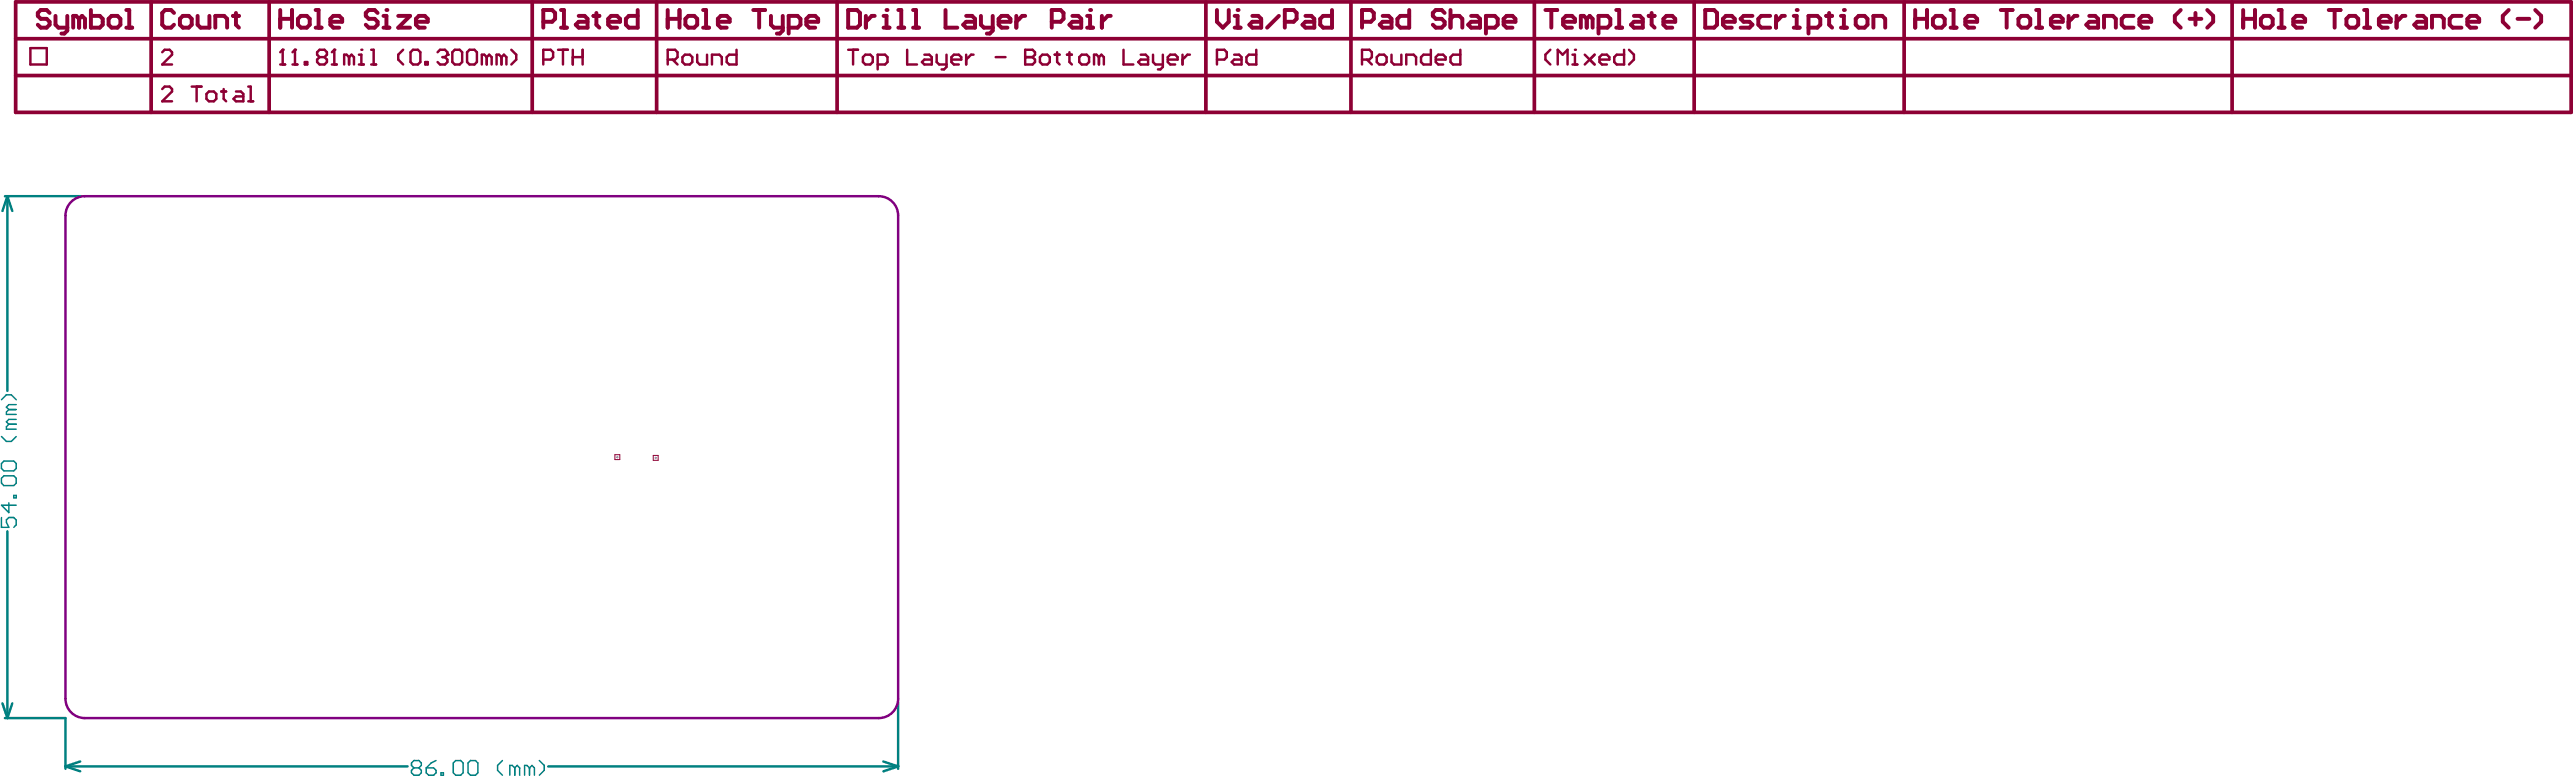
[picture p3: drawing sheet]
<svg xmlns="http://www.w3.org/2000/svg" width="885mm" height="268mm" viewBox="0 0 885 268" stroke-linecap="round" stroke-linejoin="round" font-family="sans-serif">
<g fill="none" stroke="#8d0034" stroke-width="1.3">
<path d="M5.4 13.3h878.7M5.4 .7h878.7v37.9h-878.7zM52 .7v37.9M92.6 .7v37.9M183 .7v37.9M225.8 .7v37.9M287.9 .7v37.9M414.7 .7v37.9M464.6 .7v37.9M527.6 .7v37.9M582.6 .7v37.9M654.8 .7v37.9"/>
<path d="M767.6 .7v37.9M5.4 26h878.7"/>
</g>
<path d="M10.4 16.5h5.7v5.7h-5.7z" fill="none" stroke="#8d0034" stroke-width=".84"/>
<path d="M211.4 156.3h1.7v1.7h-1.7zM224.6 156.5h1.7v1.7h-1.7z" fill="none" stroke="#8d0034" stroke-width=".34"/>
<g fill="none" stroke="#8d0034" stroke-width="1.4">
<path d="M586.4 3.4h3l1 1.1v4l-1 1h-3zM592.5 7.5h4v-1l-1-1h-2l-1 1v2l1 1h2M602.6 5.5h-3l-1 1 1 1h2l1 1-1 1h-3M608.7 5.5h-3l-1.1 1v2l1.1 1h3M610.7 5.5v4M613.8 5.5h-1l-2.1 2M616.8 9.5h2M616.8 5.5h1v4M658.6 6.5h4M658.6 3.4v6.1M662.6 3.4v6.1M664.7 6.5l1-1h2l1 1v2l-1 1h-2l-1-1z"/>
<path d="M670.8 9.5h2M670.8 3.4h1v6.1M675.8 7.5h4.1v-1l-1-1h-2.1l-1 1v2l1 1h2.1M688 3.4h4.1M690 3.4v6.1M694.1 6.5l1-1h2l1.1 1v2l-1.1 1h-2l-1-1zM700.2 9.5h2M700.2 3.4h1v6.1M705.3 7.5h4v-1l-1-1h-2l-1 1v2l1 1h2M711.3 5.5v4M714.4 5.5h-1l-2.1 2M718.4 5.5h2.1l1 1v3h-3.1l-1-1 1-1h3.1"/>
<path d="M723.5 9.5v-4h3.1l1 1v3M733.7 5.5h-3.1l-1 1v2l1 1h3.1M735.7 7.5h4v-1l-1-1h-2l-1 1v2l1 1h2M749.9 3.4l-2 2.1v2l2 2M752.9 6.5h4.1M755 4.5v4M759 3.4l2 2.1v2l-2 2M771.4 3.4v6.1M771.4 6.5h4M775.4 3.4v6.1M777.5 6.5l1-1h2l1 1v2l-1 1h-2l-1-1zM783.5 9.5h2.1"/>
<path d="M783.5 3.4h1.1v6.1M788.6 7.5h4.1v-1l-1-1h-2.1l-1 1v2l1 1h2.1M800.8 3.4h4M802.8 3.4v6.1M806.9 6.5l1-1h2l1 1v2l-1 1h-2l-1-1zM813 9.5h2M813 3.4h1v6.1M818 7.5h4.1v-1l-1-1h-2.1l-1 1v2l1 1h2.1M824.1 5.5v4M827.2 5.5h-1.1l-2 2M831.2 5.5h2.1l1 1v3h-3.1l-1-1 1-1h3.1M836.3 9.5v-4h3l1.1 1v3"/>
<path d="M846.4 5.5h-3l-1 1v2l1 1h3M848.5 7.5h4v-1l-1-1h-2l-1 1v2l1 1h2M862.7 3.4l-2.1 2.1v2l2.1 2M865.7 6.5h4.1M871.8 3.4l2 2.1v2l-2 2"/>
</g>
<circle cx="617.8" cy="3.4" r=".68" fill="#8d0034"/>
<path d="M621.9 9.5h3l1-1v-2l-1-1h-3v6M628 5.5h2M629 4.5v4l1 1M633.1 5.5h1v4M633.1 9.5h2" fill="none" stroke="#8d0034" stroke-width="1.4"/>
<circle cx="634.1" cy="3.4" r=".68" fill="#8d0034"/>
<g fill="none" stroke="#8d0034" stroke-width="1.4">
<path d="M531.4 3.4h4.1M533.5 3.4v6.1M537.5 7.5h4.1v-1l-1-1h-2.1l-1 1v2l1 1h2.1M545.6 6.5l-1-1h-1v4M545.6 6.5v3M545.6 6.5l1-1 1.1 1v3M549.7 9.5h3l1-1v-2l-1-1h-3v6M555.8 9.5h2M555.8 3.4h1v6.1M561.9 5.5h2l1 1v3h-3l-1.1-1 1.1-1h3M566.9 5.5h2.1M568 4.5v4l1 1"/>
<path d="M572 7.5h4.1v-1l-1-1h-2.1l-1 1v2l1 1h2.1M638.1 6.5l1-1h2.1l1 1v2l-1 1h-2.1l-1-1zM644.2 9.5v-4h3.1l1 1v3"/>
</g>
<path d="M533.1 17.1l-1.7 1.7v1.7l1.7 1.7M540.7 18.8h.9v3.4M535.7 22.2v-5.1l1.6 1.7 1.7-1.7v5.1M540.7 22.2h1.7" fill="none" stroke="#8d0034" stroke-width=".84"/>
<circle cx="541.6" cy="17.1" r=".42" fill="#8d0034"/>
<g fill="none" stroke="#8d0034" stroke-width=".84">
<path d="M473.4 19.6l.9-.8h1.7l.8 .8v1.7l-.8 .9h-1.7l-.9-.9zM478.5 18.8v2.5l.8 .9h2.6v-3.4M492 17.1v5.1h-2.5l-.9-.9v-1.7l.9-.8h2.5M502.2 17.1v5.1h-2.6l-.8-.9v-1.7l.8-.8h2.6M545 18.8l3.3 3.4M548.3 18.8l-3.3 3.4M558.5 17.1v5.1h-2.6l-.8-.9v-1.7l.8-.8h2.6M560.2 17.1l1.7 1.7v1.7l-1.7 1.7M468.4 20.5h2.5l.8-.9v-1.6l-.8-.9h-2.5v5.1M470 20.5l1.7 1.7M483.6 22.2v-3.4h2.5l.9 .8v2.6M493.7 20.5h3.4v-.9l-.8-.8h-1.7l-.9 .8v1.7l.9 .9h1.7"/>
<path d="M550 20.5h3.4v-.9l-.8-.8h-1.7l-.9 .8v1.7l.9 .9h1.7"/>
</g>
<path d="M418.5 3.4v4.1l2 2 2-2v-4.1M424.6 5.5h1v4M424.6 9.5h2M468.4 7.5h3l1-1v-2l-1-1.1h-3v6.1M475.5 5.5h2l1 1v3h-3l-1.1-1 1.1-1h3M484.6 3.4v6.1h-3.1l-1-1v-2l1-1h3.1M496.8 4.5l-1.1-1.1h-2l-1 1.1v1l1 1h2l1.1 1v1l-1.1 1h-2l-1-1M498.8 6.5l1-1h2l1.1 1v3M498.8 3.4v6.1M505.9 5.5h2l1 1v3h-3l-1-1 1-1h3M511 9.5h3l1-1v-2l-1-1h-3v6M517.1 7.5h4v-1l-1-1h-2l-1 1v2l1 1h2" fill="none" stroke="#8d0034" stroke-width="1.4"/>
<circle cx="425.6" cy="3.4" r=".68" fill="#8d0034"/>
<path d="M291.7 3.4h3l1 1.1v4l-1 1h-3zM297.7 5.5v4M300.8 5.5h-1l-2.1 2M303.8 5.5h1v4M303.8 9.5h2.1M430.6 5.5h2.1l1 1v3h-3.1l-1-1 1-1h3.1M439.8 5.5l-4.1 4M441.8 7.5h3.1l1-1v-2l-1-1.1h-3.1v6.1M448.9 5.5h2l1.1 1v3h-3.1l-1-1 1-1h3.1M458 3.4v6.1h-3l-1-1v-2l1-1h3" fill="none" stroke="#8d0034" stroke-width="1.4"/>
<path d="M424.4 18.8h1.7l.8 .8v2.6h-2.5l-.9-.9 .9-.8h2.5M432 17.1v5.1h-2.5l-.9-.9v-1.7l.9-.8h2.5M418.5 20.5h2.5l.9-.9v-1.6l-.9-.9h-2.5v5.1" fill="none" stroke="#8d0034" stroke-width=".84"/>
<circle cx="304.8" cy="3.4" r=".68" fill="#8d0034"/>
<g fill="none" stroke="#8d0034" stroke-width="1.4">
<path d="M308.9 9.5h2M308.9 3.4h1v6.1M314 9.5h2M314 3.4h1v6.1M325.1 3.4v6.1h4.1M332.2 5.5h2.1l1 1v3h-3.1l-1-1 1-1h3.1M337.3 5.5v3l1 1h3.1M341.4 5.5v5l-1 1h-1.1M343.4 7.5h4.1v-1l-1.1-1h-2l-1 1v2l1 1h2M349.5 5.5v4M352.5 5.5h-1l-2 2M361.7 7.5h3l1-1v-2l-1-1.1h-3v6.1"/>
<path d="M368.8 5.5h2l1 1v3h-3l-1.1-1 1.1-1h3M373.8 9.5h2.1M373.8 5.5h1v4"/>
</g>
<circle cx="374.8" cy="3.4" r=".68" fill="#8d0034"/>
<path d="M378.9 5.5v4M382 5.5h-1.1l-2 2" fill="none" stroke="#8d0034" stroke-width="1.4"/>
<g fill="none" stroke="#8d0034" stroke-width=".84">
<path d="M291.7 17.1h3.3M293.4 17.1v5.1M296.7 19.6l.9-.8h1.7l.8 .8v1.7l-.8 .9h-1.7l-.9-.9zM312 17.1v5.1h3.3M317.9 18.8h1.7l.8 .8v2.6h-2.5l-.9-.9 .9-.8h2.5M322.1 18.8v2.5l.8 .9h2.6M325.5 18.8v4.2l-.9 .9h-.8M332.2 18.8v3.4M334.8 18.8h-.9l-1.7 1.7M342.4 19.6h3.4M352.5 17.1v5.1h2.6l.8-.9v-.8l-.8-.9h-2.6M301.8 22.2h2.5l.9-.9v-1.7l-.9-.8h-2.5v5.1"/>
<path d="M327.2 20.5h3.4v-.9l-.9-.8h-1.7l-.8 .8v1.7l.8 .9h1.7"/>
</g>
<circle cx="352.5" cy="19.6" r=".42" fill="#8d0034"/>
<g fill="none" stroke="#8d0034" stroke-width=".84">
<path d="M191.9 17.1h3.4M193.6 17.1v5.1M197 19.6h3.4M197 17.1v5.1M200.4 17.1v5.1M234.7 19.6l.8-.8h1.7l.9 .8v1.7l-.9 .9h-1.7l-.8-.9zM239.8 18.8v2.5l.8 .9h2.5v-3.4M253.3 17.1v5.1h-2.6l-.8-.9v-1.7l.8-.8h2.6M352.5 17.1h2.6l.8 .9v.8l-.8 .8h-2.6M357.6 19.6l.8-.8h1.7l.9 .8v1.7l-.9 .9h-1.7l-.8-.9zM362.7 18.8h1.7M363.5 18v3.3l.9 .9"/>
<path d="M366.9 18.8h1.7M367.7 18v3.3l.9 .9M371.1 19.6l.9-.8h1.7l.8 .8v1.7l-.8 .9h-1.7l-.9-.9zM377.9 19.6l-.9-.8h-.8v3.4M377.9 19.6v2.6M377.9 19.6l.8-.8 .9 .8v2.6M386.3 17.1v5.1h3.4M392.3 18.8h1.7l.8 .8v2.6h-2.5l-.9-.9 .9-.8h2.5M396.5 18.8v2.5l.8 .9h2.6M399.9 18.8v4.2l-.9 .9h-.8M406.6 18.8v3.4M409.2 18.8h-.9l-1.7 1.7"/>
<path d="M186.8 20.5h2.6l.8-.9v-1.6l-.8-.9h-2.6v5.1M229.6 20.5h2.5l.9-.9v-1.6l-.9-.9h-2.5v5.1M231.3 20.5l1.7 1.7M244.8 22.2v-3.4h2.6l.8 .8v2.6M401.6 20.5h3.3v-.9l-.8-.8h-1.7l-.8 .8v1.7l.8 .9h1.7"/>
</g>
<g fill="none" stroke="#8d0034" stroke-width="1.4">
<path d="M96.4 6.5h4M96.4 3.4v6.1M100.4 3.4v6.1M102.4 6.5l1.1-1h2l1 1v2l-1 1h-2l-1.1-1zM108.5 9.5h2.1M108.5 3.4h1.1v6.1M113.6 7.5h4.1v-1l-1-1h-2.1l-1 1v2l1 1h2.1M129.8 4.5l-1-1.1h-2l-1 1.1v1l1 1h2l1 1v1l-1 1h-2l-1-1M131.9 9.5h2M131.9 5.5h1v4M186.8 7.5h3.1l1-1v-2l-1-1.1h-3.1v6.1M192.9 9.5h2"/>
<path d="M192.9 3.4h1v6.1M199 5.5h2l1 1v3h-3l-1-1 1-1h3M204.1 5.5h2M205.1 4.5v4l1 1M209.1 7.5h4.1v-1l-1-1h-2l-1.1 1v2l1.1 1h2M219.3 3.4v6.1h-3.1l-1-1v-2l1-1h3.1M229.6 3.4v6.1M229.6 6.5h4.1M233.7 3.4v6.1M235.7 6.5l1-1h2l1.1 1v2l-1.1 1h-2l-1-1zM241.8 9.5h2M241.8 3.4h1v6.1"/>
<path d="M246.9 7.5h4v-1l-1-1h-2l-1 1v2l1 1h2M259 3.4h4.1M261.1 3.4v6.1M265.1 5.5v3l1 1h3.1M269.2 5.5v5l-1 1h-1.1M271.2 9.5h3l1.1-1v-2l-1.1-1h-3v6M277.3 7.5h4v-1l-1-1h-2l-1 1v2l1 1h2"/>
</g>
<circle cx="132.9" cy="3.4" r=".68" fill="#8d0034"/>
<path d="M136.9 5.5h4.1l-4.1 4h4.1M143 7.5h4.1v-1l-1-1h-2.1l-1 1v2l1 1h2.1" fill="none" stroke="#8d0034" stroke-width="1.4"/>
<path d="M97.2 17.1v5.1M96.4 22.2h1.7" fill="none" stroke="#8d0034" stroke-width=".84"/>
<circle cx="97.2" cy="17.1" r=".42" fill="#8d0034"/>
<path d="M97.2 17.1l-.8 .9M101.4 17.1v5.1M100.6 22.2h1.7" fill="none" stroke="#8d0034" stroke-width=".84"/>
<circle cx="101.4" cy="17.1" r=".42" fill="#8d0034"/>
<path d="M101.4 17.1l-.8 .9M109.9 19.6l-.9 .9v.8l.9 .9h1.7l.8-.9v-.8l-.8-.9M109.9 19.6l-.9-.8v-.8l.9-.9h1.7l.8 .9v.8l-.8 .8M109.9 19.6h1.7M115 17.1v5.1M104.8 21.3h.9v.9h-.9zM114.1 22.2h1.7" fill="none" stroke="#8d0034" stroke-width=".84"/>
<circle cx="115" cy="17.1" r=".42" fill="#8d0034"/>
<path d="M115 17.1l-.9 .9M120 19.6l-.8-.8h-.9v3.4M120 19.6v2.6M120 19.6l.9-.8 .8 .8v2.6M123.4 18.8h.9v3.4M123.4 22.2h1.7" fill="none" stroke="#8d0034" stroke-width=".84"/>
<circle cx="124.3" cy="17.1" r=".42" fill="#8d0034"/>
<path d="M127.6 17.1h.9v5.1M138.6 17.1l-1.7 1.7v1.7l1.7 1.7M141.2 18l.8-.9h1.7l.9 .9v3.3l-.9 .9h-1.7l-.8-.9zM150.5 18l.8-.9h1.7l.8 .9v.8M127.6 22.2h1.7M146.2 21.3h.9v.9h-.9z" fill="none" stroke="#8d0034" stroke-width=".84"/>
<circle cx="153.8" cy="18.8" r=".42" fill="#8d0034"/>
<g fill="none" stroke="#8d0034" stroke-width=".84">
<path d="M55.8 18l.8-.9h1.7l.9 .9v.8l-3.4 3.4h3.4M152.2 19.6h.8M153 19.6l.8 .9v.8l-.8 .9h-1.7l-.8-.9M153.8 18.8l-.8 .8M155.5 18l.9-.9h1.7l.8 .9v3.3l-.8 .9h-1.7l-.9-.9zM160.6 18l.9-.9h1.6l.9 .9v3.3l-.9 .9h-1.6l-.9-.9zM167.4 19.6l-.9-.8h-.8v3.4M167.4 19.6v2.6M167.4 19.6l.8-.8 .9 .8v2.6M172.4 19.6l-.8-.8h-.8v3.4M172.4 19.6v2.6M172.4 19.6l.9-.8 .8 .8v2.6"/>
<path d="M175.8 17.1l1.7 1.7v1.7l-1.7 1.7M55.8 30.6l.8-.8h1.7l.9 .8v.9l-3.4 3.3h3.4M65.9 29.8h3.4M67.6 29.8v5M71 32.3l.8-.8h1.7l.9 .8v1.7l-.9 .8h-1.7l-.8-.8zM76.1 31.5h1.7M76.9 30.6v3.4l.9 .8M81.1 31.5h1.7l.9 .8v2.5h-2.6l-.8-.8 .8-.9h2.6M85.4 34.8h1.7M85.4 29.8h.8v5"/>
</g>
<g fill="none" stroke="#8d0034" stroke-width="1.4">
<path d="M17.1 4.5l-1.1-1.1h-2l-1 1.1v1l1 1h2l1.1 1v1l-1.1 1h-2l-1-1M19.1 5.5v3l1 1h3M23.1 5.5v5l-1 1h-1M27.2 6.5l-1-1h-1v4M27.2 6.5l1-1 1 1v3M27.2 6.5v3M31.3 3.4v6.1h3l1-1v-2l-1-1h-3M37.3 6.5l1.1-1h2l1 1v2l-1 1h-2l-1.1-1zM43.4 3.4h1v6.1M43.4 9.5h2.1M59.8 4.5l-1-1.1h-2l-1 1.1v4l1 1h2l1-1M61.9 6.5l1-1h2l1 1v2l-1 1h-2l-1-1z"/>
<path d="M68 5.5v3l1 1h3v-4M74 9.5v-4h3.1l1 1v3M80.1 5.5h2.1M81.1 4.5v4l1.1 1"/>
</g>
<g fill="none" stroke="#008080" stroke-width=".84">
<path d="M1.7 67.4h26.2M2.5 67.4l1.7 5.1M2.5 67.4l-1.7 5.1M2.5 67.4v67M2.5 182.6v64.2M.8 241.8l1.7 5M1.7 246.8h20.8v17.5M4.2 241.8l-1.7 5M308.8 241.4v22.9M22.5 263.4l5.1 1.7M22.5 263.4h117.6M27.6 261.7l-5.1 1.7"/>
<path d="M188.5 263.4h120.3M303.8 261.7l5 1.7M308.8 263.4l-5 1.7"/>
</g>
<g fill="none" stroke="#008080" stroke-width=".51">
<path d="M.5 137.4l1.7-1.7h1.7l1.7 1.7M5.6 139.1h-2.6l-.8 .8 .8 .9M.5 159.3l.9-.8h3.3l.9 .8v1.7l-.9 .9h-3.3l-.9-.9zM.5 150l1.7 1.7h1.7l1.7-1.7M3 140.8l-.8 .8v.9h3.4M3 145.8l-.8 .9v.8h3.4M3 145.8h2.6M3 140.8h2.6M5.6 144.1h-2.6l-.8 .9 .8 .8M.5 164.4l.9-.9h3.3l.9 .9v1.7l-.9 .8h-3.3l-.9-.8zM.5 177.9v3.4h2.5l-.8-1.7v-.9l.8-.8h1.7l.9 .8v1.7l-.9 .9M3 172.8v3.4l-2.5-2.5h5.1"/>
<path d="M4.7 170.3h.9v.8h-.9zM142.3 263.9l-.8-.8v-.9l.8-.8h1.7l.9 .8v.9l-.9 .8M142.3 263.9l-.8 .9v.8l.8 .9h1.7l.9-.9v-.8l-.9-.9M142.3 263.9h1.7M146.6 263.9h2.5l.9 .9v.8l-.9 .9h-1.7l-.8-.9zM150 261.4l-1.7 .8-1.7 1.7M151.6 265.6h.9v.9h-.9zM155.9 262.2l.8-.8h1.7l.9 .8v3.4l-.9 .9h-1.7l-.8-.9zM160.9 262.2l.9-.8h1.7l.8 .8v3.4l-.8 .9h-1.7l-.9-.9zM172.8 261.4l-1.7 1.7v1.7l1.7 1.7M177 263.9l-.8-.8h-.9v3.4M177 263.9v2.6"/>
<path d="M177 263.9l.9-.8 .8 .8v2.6M182.1 263.9l-.9-.8h-.8v3.4M182.1 263.9v2.6M182.1 263.9l.8-.8 .9 .8v2.6M185.5 261.4l1.7 1.7v1.7l-1.7 1.7"/>
</g>
<path d="M24.1 69.7a6.6 6.6 0 0 1 5.1-2.3h273a6.7 6.7 0 0 1 6.6 6.7v166.1a6.7 6.7 0 0 1-6.6 6.6h-273a6.7 6.7 0 0 1-6.7-6.6v-166.1a6.6 6.6 0 0 1 1.6-4.4z" fill="none" stroke="#800080" stroke-width=".84"/>
<path d="M212 157.1h.5M212.3 156.9v.5M225.2 157.4h.5M225.5 157.1v.5" fill="none" stroke="#808080" stroke-width=".42"/>
</svg>
